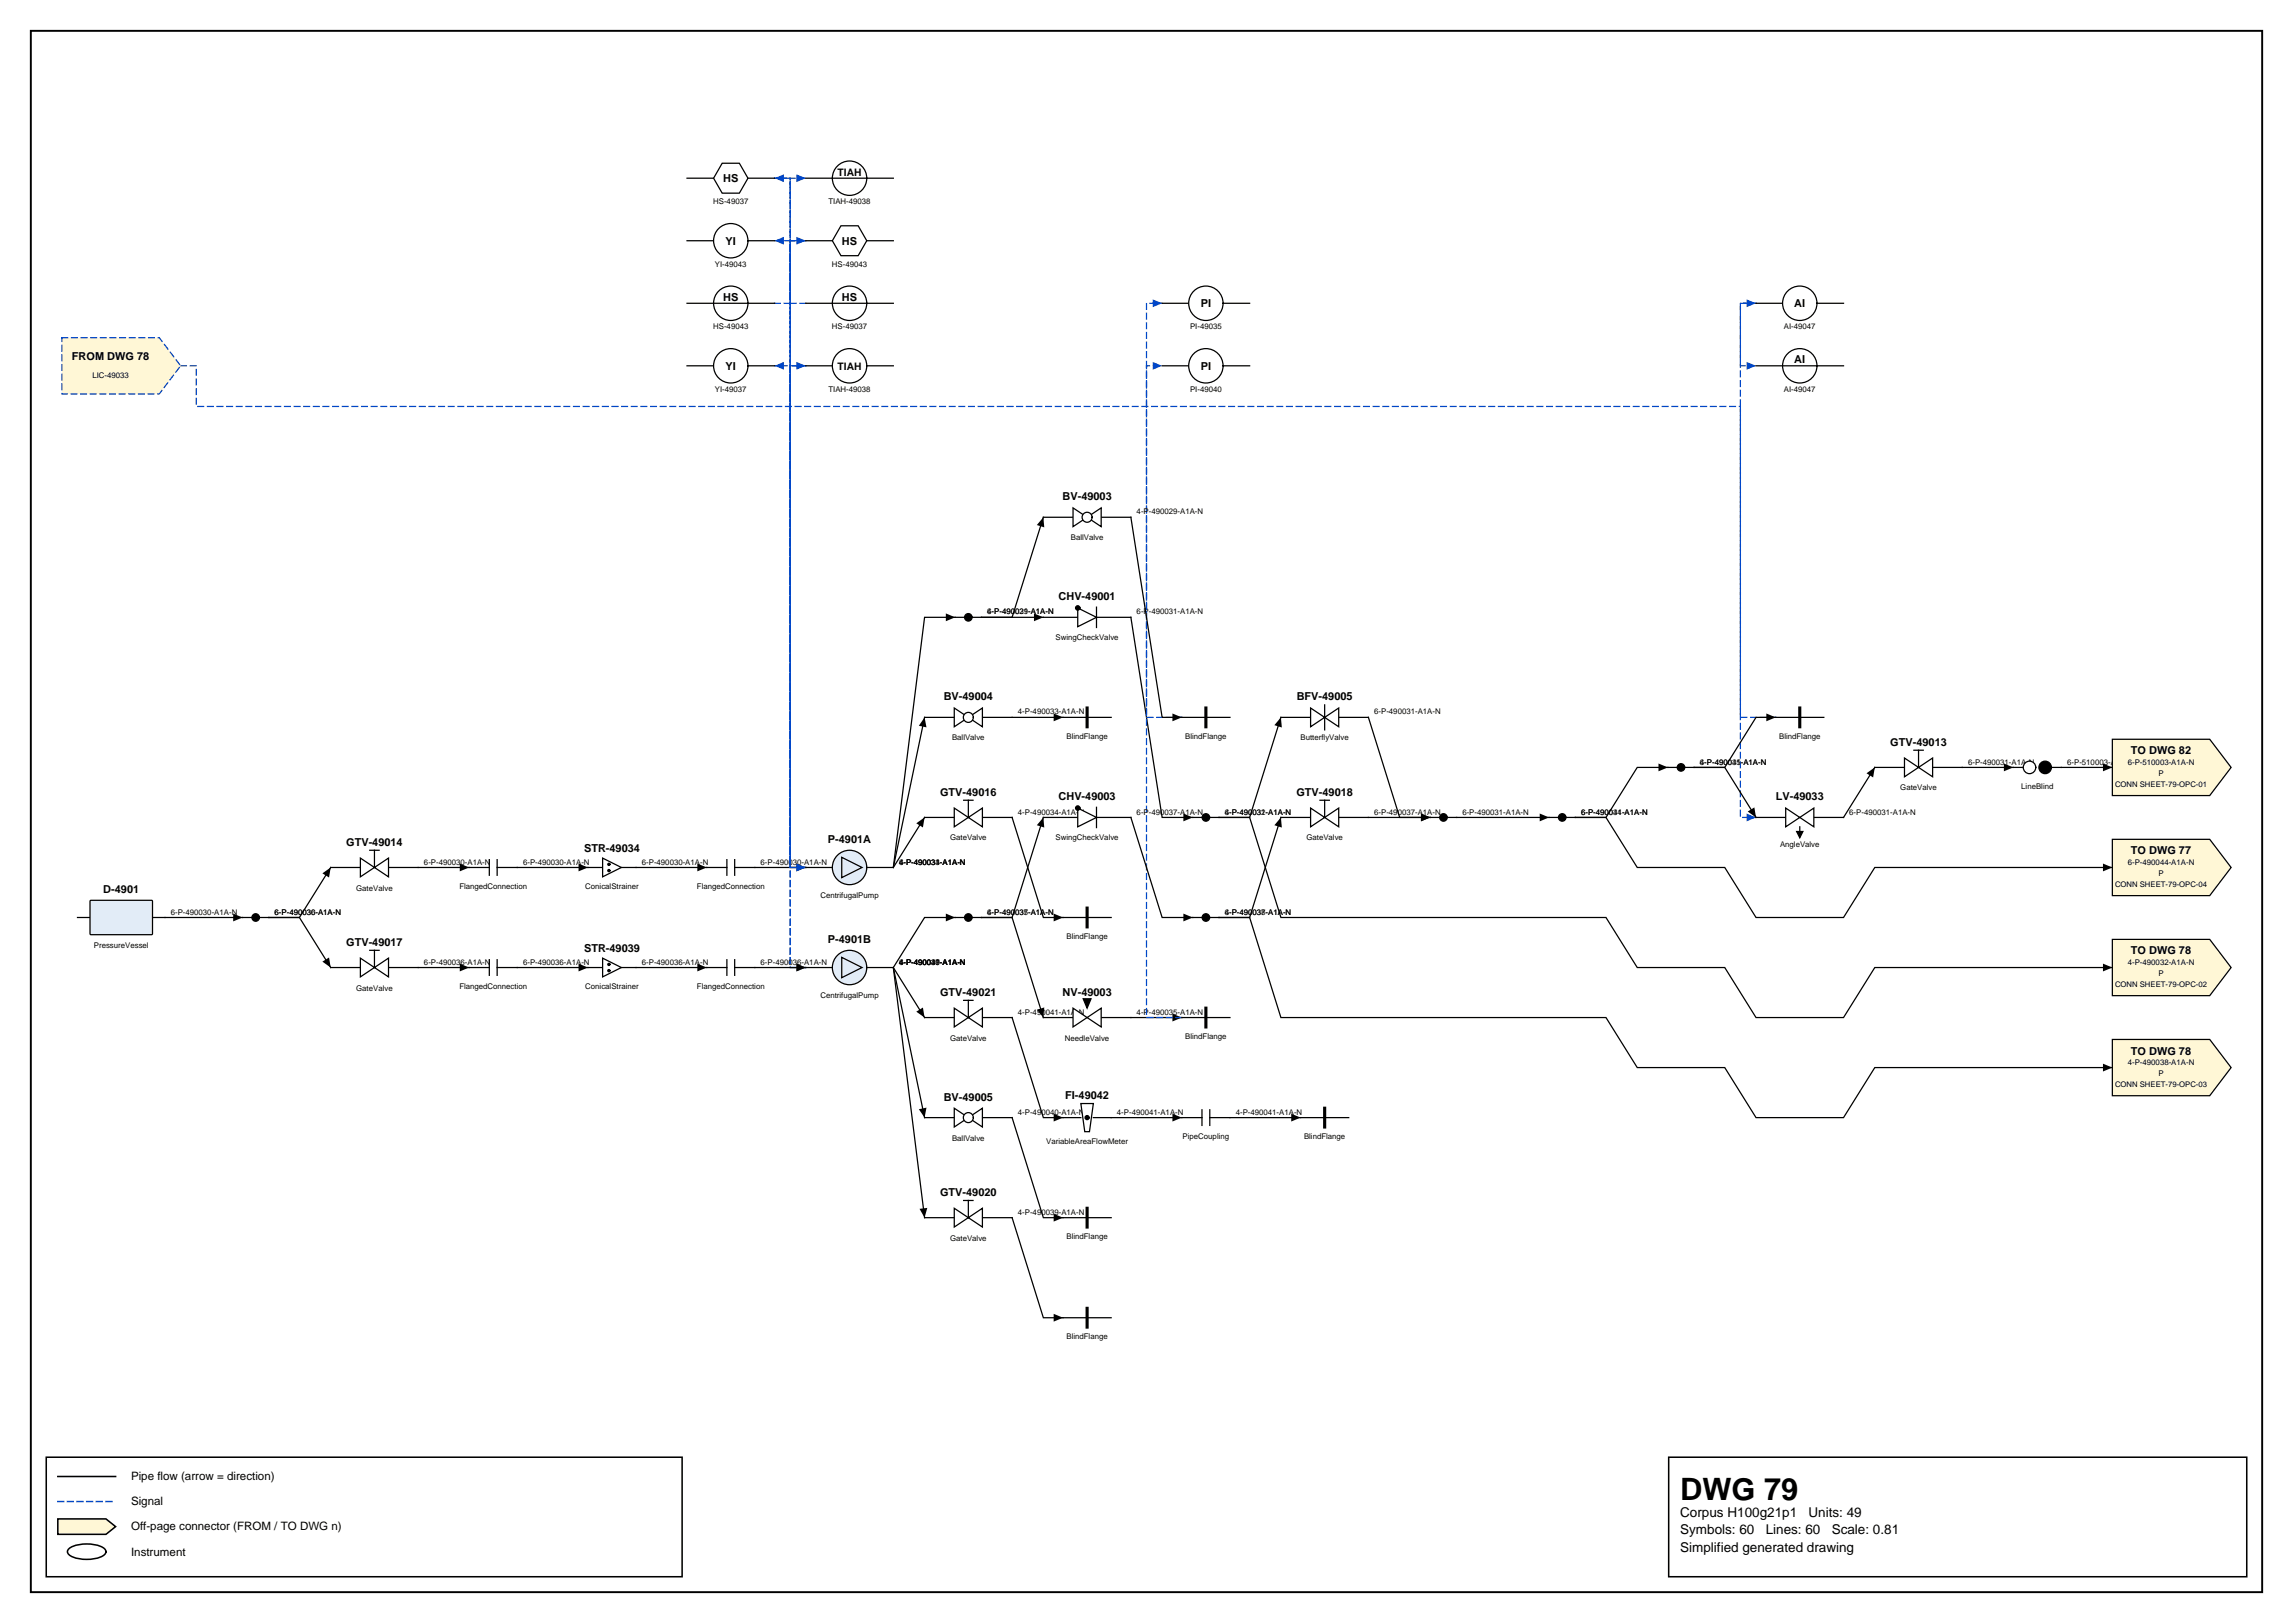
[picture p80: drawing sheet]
<svg xmlns="http://www.w3.org/2000/svg" width="420mm" height="297mm" viewBox="0 0 420 297" stroke-linecap="round" stroke-linejoin="round" font-family="sans-serif">
<defs><g id="words">
<text font-size="5.6" x="307.6" y="274.5">DWG 79</text>
<g font-size="2.5">
<text x="307.6" y="277.6">Corpus H100g21p1</text>
<text x="307.6" y="280.8">Symbols: 60</text>
<text x="323.3" y="280.8">Lines: 60</text>
<text x="331.1" y="277.6">Units: 49</text>
<text x="335.3" y="280.8">Scale: 0.81</text>
<text x="307.6" y="284">Simplified generated drawing</text>
</g>
<g font-size="2.1">
<text x="24" y="270.9">Pipe flow (arrow = direction)</text>
<text x="24" y="275.5">Signal</text>
<text x="24" y="280.1">Off-page connector (FROM / TO DWG n)</text>
<text x="24" y="284.7">Instrument</text>
</g>
<g font-size="2">
<text x="132.4" y="33.3">HS</text>
<text x="132.8" y="44.8">YI</text>
<text x="154.1" y="44.8">HS</text>
<text x="132.4" y="55.1">HS</text>
<text x="154.1" y="55.1">HS</text>
<text x="219.8" y="56.2">PI</text>
<text x="328.5" y="56.2">AI</text>
<text x="13.2" y="65.9">FROM DWG 78</text>
<text x="132.8" y="67.7">YI</text>
<text x="219.8" y="67.7">PI</text>
<text x="328.5" y="66.5">AI</text>
<text x="194.5" y="91.6">BV-49003</text>
<text x="193.8" y="109.9">CHV-49001</text>
<text x="172.8" y="128.2">BV-49004</text>
<text x="237.4" y="128.2">BFV-49005</text>
<text x="346.1" y="136.5">GTV-49013</text>
<text x="390.1" y="138.1">TO DWG 82</text>
<text x="172.1" y="145.6">GTV-49016</text>
<text x="193.8" y="146.5">CHV-49003</text>
<text x="237.3" y="145.6">GTV-49018</text>
<text x="325.1" y="146.5">LV-49033</text>
<text x="63.4" y="154.8">GTV-49014</text>
<text x="106.9" y="155.9">STR-49034</text>
<text x="151.6" y="154.2">P-4901A</text>
<text x="390.1" y="156.4">TO DWG 77</text>
<text x="18.9" y="163.4">D-4901</text>
<text x="63.4" y="173.1">GTV-49017</text>
<text x="151.6" y="172.5">P-4901B</text>
<text x="106.9" y="174.3">STR-49039</text>
<text x="390.1" y="174.7">TO DWG 78</text>
<text x="172.1" y="182.3">GTV-49021</text>
<text x="194.5" y="182.3">NV-49003</text>
<text x="390.1" y="193">TO DWG 78</text>
<text x="172.8" y="201.4">BV-49005</text>
<text x="195" y="201.2">FI-49042</text>
<text x="172.1" y="218.9">GTV-49020</text>
</g>
<g font-size="1.9">
<text x="153.3" y="32.2">TIAH</text>
<text x="153.3" y="67.7">TIAH</text>
</g>
<g font-size="1.4">
<text x="130.6" y="37.3">HS-49037</text>
<text x="151.7" y="37.3">TIAH-49038</text>
<text x="130.9" y="48.8">YI-49043</text>
<text x="152.3" y="48.8">HS-49043</text>
<text x="130.6" y="60.2">HS-49043</text>
<text x="152.3" y="60.2">HS-49037</text>
<text x="217.9" y="60.2">PI-49035</text>
<text x="326.6" y="60.2">AI-49047</text>
<text x="16.9" y="69.2">LIC-49033</text>
<text x="130.9" y="71.7">YI-49037</text>
<text x="151.7" y="71.7">TIAH-49038</text>
<text x="217.9" y="71.7">PI-49040</text>
<text x="326.6" y="71.7">AI-49047</text>
<text x="208.1" y="94.1">4-P-490029-A1A-N</text>
<text x="196" y="98.9">BallValve</text>
<text x="180.7" y="112.5">6-P-490031-A1A-N</text>
<text x="180.7" y="112.5">4-P-490029-A1A-N</text>
<text x="208.1" y="112.5">6-P-490031-A1A-N</text>
<text x="193.3" y="117.2">SwingCheckValve</text>
<text x="186.4" y="130.8">4-P-490033-A1A-N</text>
<text x="251.6" y="130.8">6-P-490031-A1A-N</text>
<text x="174.3" y="135.5">BallValve</text>
<text x="195.3" y="135.2">BlindFlange</text>
<text x="217" y="135.2">BlindFlange</text>
<text x="238.1" y="135.5">ButterflyValve</text>
<text x="325.7" y="135.2">BlindFlange</text>
<text x="311.2" y="139.9">4-P-490045-A1A-N</text>
<text x="311.2" y="139.9">6-P-490031-A1A-N</text>
<text x="360.3" y="139.9">6-P-490031-A1A-N</text>
<text x="378.5" y="139.9">6-P-510003-A1A-N</text>
<text x="389.6" y="139.9">6-P-510003-A1A-N</text>
<text x="395.2" y="142">P</text>
<text x="186.4" y="149.1">4-P-490034-A1A-N</text>
<text x="208.1" y="149.1">6-P-490037-A1A-N</text>
<text x="224.2" y="149.1">6-P-490031-A1A-N</text>
<text x="224.2" y="149.1">4-P-490032-A1A-N</text>
<text x="251.6" y="149.1">6-P-490037-A1A-N</text>
<text x="267.7" y="149.1">6-P-490031-A1A-N</text>
<text x="289.5" y="149.1">6-P-490031-A1A-N</text>
<text x="289.5" y="149.1">6-P-490044-A1A-N</text>
<text x="338.6" y="149.1">6-P-490031-A1A-N</text>
<text x="347.9" y="144.7">GateValve</text>
<text x="370.1" y="144.4">LineBlind</text>
<text x="387.2" y="144">CONN SHEET-79-OPC-01</text>
<text x="173.9" y="153.8">GateValve</text>
<text x="193.3" y="153.8">SwingCheckValve</text>
<text x="239.2" y="153.8">GateValve</text>
<text x="325.9" y="155">AngleValve</text>
<text x="77.6" y="158.2">6-P-490030-A1A-N</text>
<text x="95.8" y="158.2">6-P-490030-A1A-N</text>
<text x="117.5" y="158.2">6-P-490030-A1A-N</text>
<text x="139.3" y="158.2">6-P-490030-A1A-N</text>
<text x="164.6" y="158.2">4-P-490033-A1A-N</text>
<text x="164.6" y="158.2">6-P-490031-A1A-N</text>
<text x="164.6" y="158.2">4-P-490034-A1A-N</text>
<text x="389.6" y="158.2">6-P-490044-A1A-N</text>
<text x="395.2" y="160.3">P</text>
<text x="31.3" y="167.4">6-P-490030-A1A-N</text>
<text x="50.3" y="167.4">6-P-490036-A1A-N</text>
<text x="50.3" y="167.4">6-P-490030-A1A-N</text>
<text x="65.2" y="163">GateValve</text>
<text x="84.1" y="162.7">FlangedConnection</text>
<text x="107.2" y="162.7">ConicalStrainer</text>
<text x="127.6" y="162.7">FlangedConnection</text>
<text x="150.2" y="164.4">CentrifugalPump</text>
<text x="180.7" y="167.4">4-P-490035-A1A-N</text>
<text x="180.7" y="167.4">6-P-490037-A1A-N</text>
<text x="224.2" y="167.4">6-P-490037-A1A-N</text>
<text x="224.2" y="167.4">4-P-490038-A1A-N</text>
<text x="387.2" y="162.4">CONN SHEET-79-OPC-04</text>
<text x="17.2" y="173.6">PressureVessel</text>
<text x="195.3" y="171.8">BlindFlange</text>
<text x="77.6" y="176.5">6-P-490036-A1A-N</text>
<text x="95.8" y="176.5">6-P-490036-A1A-N</text>
<text x="117.5" y="176.5">6-P-490036-A1A-N</text>
<text x="139.3" y="176.5">6-P-490036-A1A-N</text>
<text x="164.6" y="176.5">4-P-490040-A1A-N</text>
<text x="164.6" y="176.5">6-P-490037-A1A-N</text>
<text x="164.6" y="176.5">4-P-490039-A1A-N</text>
<text x="164.6" y="176.5">4-P-490041-A1A-N</text>
<text x="389.6" y="176.5">4-P-490032-A1A-N</text>
<text x="395.2" y="178.6">P</text>
<text x="65.2" y="181.3">GateValve</text>
<text x="84.1" y="181">FlangedConnection</text>
<text x="107.2" y="181">ConicalStrainer</text>
<text x="127.6" y="181">FlangedConnection</text>
<text x="150.2" y="182.7">CentrifugalPump</text>
<text x="186.4" y="185.7">4-P-490041-A1A-N</text>
<text x="208.1" y="185.7">4-P-490035-A1A-N</text>
<text x="387.2" y="180.7">CONN SHEET-79-OPC-02</text>
<text x="173.9" y="190.4">GateValve</text>
<text x="195" y="190.4">NeedleValve</text>
<text x="217" y="190.2">BlindFlange</text>
<text x="389.6" y="194.9">4-P-490038-A1A-N</text>
<text x="395.2" y="196.9">P</text>
<text x="387.2" y="199">CONN SHEET-79-OPC-03</text>
<text x="174.3" y="208.8">BallValve</text>
<text x="186.4" y="204">4-P-490040-A1A-N</text>
<text x="191.6" y="209.3">VariableAreaFlowMeter</text>
<text x="204.5" y="204">4-P-490041-A1A-N</text>
<text x="216.5" y="208.5">PipeCoupling</text>
<text x="226.2" y="204">4-P-490041-A1A-N</text>
<text x="238.7" y="208.5">BlindFlange</text>
<text x="173.9" y="227.1">GateValve</text>
<text x="186.4" y="222.3">4-P-490039-A1A-N</text>
<text x="195.3" y="226.8">BlindFlange</text>
<text x="195.3" y="245.1">BlindFlange</text>
</g>
</g></defs>
<path d="M5.6 5.6h408.6v285.8h-408.6z" fill="none" stroke="#000" stroke-width=".35"/>
<path d="M8.5 266.7h116.4v21.9h-116.4zM10.6 270.2h10.6M305.5 266.7h105.8v21.9h-105.8z" fill="none" stroke="#000" stroke-width=".28"/>
<path d="M10.6 274.8h10.6" fill="none" stroke="#0046c8" stroke-width=".28" stroke-dasharray="1.1 .7"/>
<path d="M10.6 278h8.8l1.8 1.4-1.8 1.4h-8.8z" fill="#fff7d6" stroke="#000" stroke-width=".28"/>
<path d="M12.7 283.4a6.7 6.7 0 0 1 6.3 0 .72 .72 0 0 1 0 1.2 6.7 6.7 0 0 1-6.3 0 .72 .72 0 0 1 0-1.2z" fill="none" stroke="#000" stroke-width=".28"/>
<path d="M185.3 131.3h9.3M94.7 158.8h12.9M225.2 204.5h12.9" fill="none" stroke="#000" stroke-width=".23"/>
<path d="M192.9 130.6l1.7 .7-1.7 .7zM105.9 158l1.7 .8-1.7 .7zM236.4 203.8l1.7 .7-1.7 .8z" fill="#000"/>
<path d="M147.5 67h-2.8v-34.4h2.8" fill="none" stroke="#0046c8" stroke-width=".23" stroke-dasharray="1.1 .7"/>
<path d="M145.8 31.9l1.7 .7-1.7 .7z" fill="#0046c8"/>
<path d="M207 113l5.8 36.6h5.6" fill="none" stroke="#000" stroke-width=".23"/>
<path d="M216.7 148.9l1.7 .7-1.7 .7z" fill="#000"/>
<path d="M325.1 131.3h-6.5v-75.8h2.9" fill="none" stroke="#0046c8" stroke-width=".23" stroke-dasharray="1.1 .7"/>
<path d="M319.8 54.8l1.7 .7-1.7 .7z" fill="#0046c8"/>
<path d="M33.1 67h2.8v7.4h282.7v75.2h2.9" fill="none" stroke="#0046c8" stroke-width=".23" stroke-dasharray="1.1 .7"/>
<path d="M319.8 148.9l1.7 .7-1.7 .7z" fill="#0046c8"/>
<path d="M191 94.7l-5.7 18.3h-5.6h11.3M359.3 140.5h9.3M163.6 177.1l5.7 27.4M163.6 177.1l5.7 45.8M163.6 177.1l5.7 9.1M174.9 167.9h-5.6l-5.7 9.2" fill="none" stroke="#000" stroke-width=".23"/>
<path d="M191 94.7l.2 1.8-1.4-.4zM189.3 112.3l1.7 .7-1.7 .7zM366.9 139.7l1.7 .8-1.7 .7zM173.2 167.2l1.7 .7-1.7 .7zM167.8 185.2l1.2-.8 .3 1.8zM168.2 203l1.4-.3-.3 1.8zM168.3 221.2l1.5-.1-.5 1.8z" fill="#000"/>
<path d="M147.5 177.1h-2.8v-133h-2.9" fill="none" stroke="#0046c8" stroke-width=".23" stroke-dasharray="1.1 .7"/>
<path d="M141.8 44.1l1.7-.8v1.5z" fill="#0046c8"/>
<path d="M250.5 131.3l5.8 18.3h5.6M185.3 149.6l5.7 18.3h3.6M76.6 177.1h9.3" fill="none" stroke="#000" stroke-width=".23"/>
<path d="M260.1 148.9l1.8 .7-1.8 .7zM84.2 176.4l1.7 .7-1.7 .7zM192.9 167.2l1.7 .7-1.7 .7z" fill="#000"/>
<path d="M147.5 55.5h-2.8v-22.9h-2.9" fill="none" stroke="#0046c8" stroke-width=".23" stroke-dasharray="1.1 .7"/>
<path d="M141.8 32.6l1.7-.7v1.4z" fill="#0046c8"/>
<path d="M147.5 44.1h-2.8v133h2.8" fill="none" stroke="#0046c8" stroke-width=".23" stroke-dasharray="1.1 .7"/>
<path d="M145.8 176.4l1.7 .7-1.7 .7z" fill="#0046c8"/>
<path d="M169.3 131.3l-5.7 27.5M60.5 158.8l-5.7 9.1h-5.6h5.6l5.7 9.2M138.2 158.8h9.3M305.4 140.5h-5.7l-5.7 9.1h-5.6h5.6l5.7 9.2h16.1l5.7 9.1h16l5.7-9.1h43.5M94.7 177.1h12.9M207 186.2h9.4M185.3 204.5l5.7 18.4h3.6" fill="none" stroke="#000" stroke-width=".23"/>
<path d="M169.3 131.3l.3 1.8-1.4-.3zM59 159.8l1.5-1-.3 1.8zM145.8 158l1.7 .8-1.7 .7zM303.6 139.7l1.8 .8-1.8 .7zM385 158l1.7 .8-1.7 .7zM59 176l1.2-.8 .3 1.9zM105.9 176.4l1.7 .7-1.7 .7zM214.7 185.5l1.7 .7-1.7 .7zM192.9 222.1l1.7 .8-1.7 .7z" fill="#000"/>
<path d="M147.5 158.8h-2.8v-91.8h2.8" fill="none" stroke="#0046c8" stroke-width=".23" stroke-dasharray="1.1 .7"/>
<path d="M145.8 66.2l1.7 .8-1.7 .7z" fill="#0046c8"/>
<path d="M174.9 113h-5.6l-5.7 45.8 5.7-9.2" fill="none" stroke="#000" stroke-width=".23"/>
<path d="M173.2 112.3l1.7 .7-1.7 .7zM167.8 150.7l1.5-1.1-.3 1.8z" fill="#000"/>
<path d="M147.5 158.8h-2.8v-91.8h-2.9" fill="none" stroke="#0046c8" stroke-width=".23" stroke-dasharray="1.1 .7"/>
<path d="M141.8 67l1.7-.8v1.5z" fill="#0046c8"/>
<path d="M191 149.6l-5.7 18.3h-5.6h5.6l5.7 18.3" fill="none" stroke="#000" stroke-width=".23"/>
<path d="M191 149.6l.2 1.9-1.4-.5zM189.8 184.8l1.4-.4-.2 1.8z" fill="#000"/>
<path d="M216.4 186.2h-6.5v-119.2h2.9" fill="none" stroke="#0046c8" stroke-width=".23" stroke-dasharray="1.1 .7"/>
<path d="M211 66.2l1.8 .8-1.8 .7z" fill="#0046c8"/>
<path d="M234.5 131.3l-5.7 18.3h-5.6h5.6l5.7 18.3h59.5l5.7 9.2h16.1l5.7 9.1h16l5.7-9.1h43.5M325.1 131.3h-3.6l-5.7 9.2h-5.6h5.6l5.7 9.1M207 149.6l5.8 18.3h5.6M377.4 140.5h9.3M185.3 186.2l5.7 18.3h3.6M185.3 222.9l5.7 18.3h3.6" fill="none" stroke="#000" stroke-width=".23"/>
<path d="M234.5 131.3l.2 1.8-1.4-.4zM323.4 130.6l1.7 .7-1.7 .7zM320 148.5l1.2-.7 .3 1.8zM385 139.7l1.7 .8-1.7 .7zM216.7 167.2l1.7 .7-1.7 .7zM385 176.4l1.7 .7-1.7 .7zM192.9 203.8l1.7 .7-1.7 .8zM192.9 240.5l1.7 .7-1.7 .7z" fill="#000"/>
<path d="M216.4 131.3h-6.5v-75.8h2.9" fill="none" stroke="#0046c8" stroke-width=".23" stroke-dasharray="1.1 .7"/>
<path d="M211 54.8l1.8 .7-1.8 .7z" fill="#0046c8"/>
<path d="M250.5 149.6h11.4M266.7 149.6h16.9M30.2 167.9h14.2M116.5 177.1h12.9" fill="none" stroke="#000" stroke-width=".23"/>
<path d="M260.1 148.9l1.8 .7-1.8 .7zM281.9 148.9l1.7 .7-1.7 .7zM42.7 167.2l1.7 .7-1.7 .7zM127.7 176.4l1.7 .7-1.7 .7z" fill="#000"/>
<path d="M141.8 55.5h2.9v-11.4h2.8" fill="none" stroke="#0046c8" stroke-width=".23" stroke-dasharray="1.1 .7"/>
<path d="M145.8 43.3l1.7 .8-1.7 .7z" fill="#0046c8"/>
<path d="M76.6 158.8h9.3M343.2 140.5l-5.7 9.1" fill="none" stroke="#000" stroke-width=".23"/>
<path d="M84.2 158l1.7 .8-1.7 .7zM341.7 141.5l1.5-1-.3 1.8z" fill="#000"/>
<path d="M141.8 32.6h2.9v126.2h2.8" fill="none" stroke="#0046c8" stroke-width=".23" stroke-dasharray="1.1 .7"/>
<path d="M145.8 158l1.7 .8-1.7 .7z" fill="#0046c8"/>
<path d="M207 94.7l5.8 36.6h3.6M116.5 158.8h12.9M234.5 149.6l-5.7 18.3h-5.6h5.6l5.7 18.3h59.5l5.7 9.2h16.1l5.7 9.1h16l5.7-9.1h43.5M203.4 204.5h13" fill="none" stroke="#000" stroke-width=".23"/>
<path d="M214.7 130.6l1.7 .7-1.7 .7zM127.7 158l1.7 .8-1.7 .7zM234.5 149.6l.2 1.9-1.4-.5zM385 194.7l1.7 .7-1.7 .7zM214.7 203.8l1.7 .7-1.7 .8z" fill="#000"/>
<path d="M321.5 55.5h-2.9v11.5h2.9" fill="none" stroke="#0046c8" stroke-width=".23" stroke-dasharray="1.1 .7"/>
<path d="M319.8 66.2l1.7 .8-1.7 .7z" fill="#0046c8"/>
<path d="M169.3 131.3h5.4M179.9 131.3h5.4M85.9 158.8h3.7M89.6 157.3v2.9M91 158.8h3.7M91 157.3v2.9M138.2 177.1h9.3M216.4 204.5h3.7M220.1 203.1v2.9M221.5 204.5h3.7M221.5 203.1v2.9" fill="none" stroke="#000" stroke-width=".23"/>
<path d="M145.8 176.4l1.7 .7-1.7 .7z" fill="#000"/>
<g fill="#fff" stroke="#000" stroke-width=".23">
<path d="M174.7 129.6l5.2 3.4v-3.4l-5.2 3.4z"/>
<circle cx="177.3" cy="131.3" r=".92"/>
</g>
<path d="M147.5 67h4.9M158.7 67h4.9" fill="none" stroke="#000" stroke-width=".23"/>
<circle cx="155.5" cy="67" r="3.1" fill="#fff" stroke="#000" stroke-width=".23"/>
<path d="M191 113h6.3M200.7 113h6.3" fill="none" stroke="#000" stroke-width=".23"/>
<path d="M197.3 111.3l3.4 1.7-3.4 1.7z" fill="#fff" stroke="#000" stroke-width=".23"/>
<path d="M200.7 111.1v3.7M325.1 131.3h8.8" fill="none" stroke="#000" stroke-width=".23"/>
<circle cx="197.3" cy="111.3" r=".4" fill="#000" stroke="#000" stroke-width=".23"/>
<path d="M329.5 129.6v3.4" fill="none" stroke="#000" stroke-width=".57"/>
<path d="M11.3 61.8h17.9l3.9 5.2-3.9 5.1h-17.9z" fill="#fff7d6" stroke="#0046c8" stroke-width=".23" stroke-dasharray="1.1 .7"/>
<path d="M174.9 113h4.8M343.2 140.5h5.5M353.8 140.5h5.5" fill="none" stroke="#000" stroke-width=".23"/>
<circle cx="177.3" cy="113" r=".69" fill="#000" stroke="#000" stroke-width=".23"/>
<path d="M348.7 138.7l5.1 3.5v-3.5l-5.1 3.5z" fill="#fff" stroke="#000" stroke-width=".23"/>
<path d="M321.5 67h4.9M332.7 67h4.8M350.4 137.3h1.7M351.3 137.3v3.2" fill="none" stroke="#000" stroke-width=".23"/>
<circle cx="329.5" cy="66.9" r="3.1" fill="#fff" stroke="#000" stroke-width=".23"/>
<path d="M326.4 67h6.3M147.5 177.1h4.9M158.7 177.1h4.9" fill="none" stroke="#000" stroke-width=".23"/>
<circle cx="155.5" cy="177.1" r="3.1" fill="#e2ecf7" stroke="#000" stroke-width=".23"/>
<path d="M169.3 149.6h5.4M179.9 149.6h5.4M154.1 175.2l3.7 1.9-3.7 1.8z" fill="none" stroke="#000" stroke-width=".23"/>
<path d="M174.7 147.9l5.2 3.4v-3.4l-5.2 3.4z" fill="#fff" stroke="#000" stroke-width=".23"/>
<path d="M176.4 146.5h1.7M177.3 146.5v3.1M60.5 177.1h5.5M71.1 177.1h5.5" fill="none" stroke="#000" stroke-width=".23"/>
<path d="M66 175.4l5.1 3.4v-3.4l-5.1 3.4z" fill="#fff" stroke="#000" stroke-width=".23"/>
<path d="M234.5 131.3h5.4M245.1 131.3h5.4M67.7 173.9h1.7M68.6 173.9v3.2" fill="none" stroke="#000" stroke-width=".23"/>
<path d="M239.9 129.6l5.2 3.4v-3.4l-5.2 3.4z" fill="#fff" stroke="#000" stroke-width=".23"/>
<path d="M147.5 55.5h4.9M158.7 55.5h4.9M242.5 129v4.6" fill="none" stroke="#000" stroke-width=".23"/>
<circle cx="155.5" cy="55.5" r="3.1" fill="#fff" stroke="#000" stroke-width=".23"/>
<path d="M147.5 44.1h4.9M152.4 55.5h6.3M158.7 44.1h4.9" fill="none" stroke="#000" stroke-width=".23"/>
<path d="M154 41.3h3.1l1.6 2.8-1.6 2.7h-3.1l-1.6-2.7z" fill="#fff" stroke="#000" stroke-width=".23"/>
<path d="M386.7 135.3h17.9l3.9 5.2-3.9 5.1h-17.9z" fill="#fff7d6" stroke="#000" stroke-width=".23"/>
<path d="M191 186.2h5.5M201.6 186.2h5.4" fill="none" stroke="#000" stroke-width=".23"/>
<path d="M196.5 184.5l5.1 3.4v-3.4l-5.1 3.4z" fill="#fff" stroke="#000" stroke-width=".23"/>
<path d="M198.3 182.8h1.4l-.7 1.7z" fill="#000" stroke="#000" stroke-width=".23"/>
<path d="M169.3 204.5h5.4M179.9 204.5h5.4" fill="none" stroke="#000" stroke-width=".23"/>
<g fill="#fff" stroke="#000" stroke-width=".23">
<path d="M174.7 202.8l5.2 3.5v-3.5l-5.2 3.5z"/>
<circle cx="177.3" cy="204.5" r=".92"/>
</g>
<path d="M129.4 158.8h3.7M133.1 157.3v2.9M134.5 158.8h3.7M134.5 157.3v2.9M147.5 158.8h4.9M158.7 158.8h4.9M283.6 149.6h4.8M44.4 167.9h4.8M85.9 177.1h3.7M89.6 175.6v2.9M91 177.1h3.7M91 175.6v2.9" fill="none" stroke="#000" stroke-width=".23"/>
<g fill="#000" stroke="#000" stroke-width=".23">
<circle cx="286" cy="149.6" r=".69"/>
<circle cx="46.8" cy="167.9" r=".69"/>
</g>
<circle cx="155.5" cy="158.8" r="3.1" fill="#e2ecf7" stroke="#000" stroke-width=".23"/>
<path d="M147.5 32.6h4.9M158.7 32.6h4.9M154.1 156.9l3.7 1.9-3.7 1.8zM174.9 167.9h4.8" fill="none" stroke="#000" stroke-width=".23"/>
<circle cx="177.3" cy="167.9" r=".69" fill="#000" stroke="#000" stroke-width=".23"/>
<circle cx="155.5" cy="32.6" r="3.1" fill="#fff" stroke="#000" stroke-width=".23"/>
<path d="M152.4 32.6h6.3M125.8 67h4.8M136.9 67h4.9" fill="none" stroke="#000" stroke-width=".23"/>
<circle cx="133.8" cy="66.9" r="3.1" fill="#fff" stroke="#000" stroke-width=".23"/>
<path d="M216.4 186.2h8.8M169.3 222.9h5.4M179.9 222.9h5.4" fill="none" stroke="#000" stroke-width=".23"/>
<path d="M220.8 184.5v3.4" fill="none" stroke="#000" stroke-width=".57"/>
<path d="M174.7 221.1l5.2 3.5v-3.5l-5.2 3.5z" fill="#fff" stroke="#000" stroke-width=".23"/>
<path d="M368.6 140.5h1.8M375.6 140.5h1.8M176.4 219.7h1.7M177.3 219.7v3.2" fill="none" stroke="#000" stroke-width=".23"/>
<circle cx="371.6" cy="140.4" r="1.14" fill="#fff" stroke="#000" stroke-width=".23"/>
<circle cx="374.4" cy="140.4" r="1.15" fill="#000" stroke="#000" stroke-width=".23"/>
<path d="M191 149.6h6.3M200.7 149.6h6.3" fill="none" stroke="#000" stroke-width=".23"/>
<path d="M197.3 147.9l3.4 1.7-3.4 1.7z" fill="#fff" stroke="#000" stroke-width=".23"/>
<path d="M194.6 131.3h8.8M200.7 147.7v3.8M218.4 149.6h4.8M169.3 186.2h5.4M179.9 186.2h5.4" fill="none" stroke="#000" stroke-width=".23"/>
<g fill="#000" stroke="#000" stroke-width=".23">
<circle cx="197.3" cy="147.9" r=".4"/>
<circle cx="220.8" cy="149.6" r=".69"/>
</g>
<path d="M199 129.6v3.4" fill="none" stroke="#000" stroke-width=".57"/>
<path d="M174.7 184.5l5.2 3.4v-3.4l-5.2 3.4z" fill="#fff" stroke="#000" stroke-width=".23"/>
<path d="M216.4 131.3h8.8M305.4 140.5h4.8M107.6 177.1h2.7M113.8 177.1h2.7M176.4 183.1h1.7M177.3 183.1v3.1" fill="none" stroke="#000" stroke-width=".23"/>
<circle cx="307.8" cy="140.5" r=".69" fill="#000" stroke="#000" stroke-width=".23"/>
<path d="M220.8 129.6v3.4" fill="none" stroke="#000" stroke-width=".57"/>
<path d="M110.3 175.4l3.5 1.7-3.5 1.7z" fill="#fff" stroke="#000" stroke-width=".23"/>
<g fill="#000" stroke="#000" stroke-width=".23">
<circle cx="264.3" cy="149.6" r=".69"/>
<circle cx="111.5" cy="177.6" r=".2"/>
<circle cx="111.5" cy="176.5" r=".2"/>
</g>
<path d="M261.9 149.6h4.8M14.2 167.9h2.3M27.9 167.9h2.3" fill="none" stroke="#000" stroke-width=".23"/>
<path d="M16.5 164.8h11.4v6.2h-11.4z" fill="#e2ecf7" stroke="#000" stroke-width=".23"/>
<path d="M234.5 149.6h5.4M245.1 149.6h5.4" fill="none" stroke="#000" stroke-width=".23"/>
<path d="M239.9 147.9l5.2 3.4v-3.4l-5.2 3.4z" fill="#fff" stroke="#000" stroke-width=".23"/>
<path d="M241.7 146.5h1.7M242.5 146.5v3.1M194.6 167.9h8.8" fill="none" stroke="#000" stroke-width=".23"/>
<path d="M199 166.2v3.4" fill="none" stroke="#000" stroke-width=".57"/>
<path d="M386.7 171.9h17.9l3.9 5.2-3.9 5.1h-17.9z" fill="#fff7d6" stroke="#000" stroke-width=".23"/>
<path d="M125.8 55.5h4.8M136.9 55.5h4.9" fill="none" stroke="#000" stroke-width=".23"/>
<circle cx="133.8" cy="55.5" r="3.1" fill="#fff" stroke="#000" stroke-width=".23"/>
<path d="M130.6 55.5h6.3" fill="none" stroke="#000" stroke-width=".23"/>
<path d="M386.7 153.6h17.9l3.9 5.2-3.9 5.1h-17.9z" fill="#fff7d6" stroke="#000" stroke-width=".23"/>
<path d="M321.5 149.6h5.4M332.1 149.6h5.4" fill="none" stroke="#000" stroke-width=".23"/>
<path d="M326.9 147.9l5.2 3.4v-3.4l-5.2 3.4z" fill="#fff" stroke="#000" stroke-width=".23"/>
<path d="M125.8 44.1h4.8M136.9 44.1h4.9M329.5 151.3v1.2" fill="none" stroke="#000" stroke-width=".23"/>
<path d="M328.9 152.2h1.2l-.6 1.1z" fill="#000" stroke="#000" stroke-width=".23"/>
<circle cx="133.8" cy="44.1" r="3.1" fill="#fff" stroke="#000" stroke-width=".23"/>
<path d="M60.5 158.8h5.5M71.1 158.8h5.5" fill="none" stroke="#000" stroke-width=".23"/>
<path d="M66 157l5.1 3.5v-3.5l-5.1 3.5z" fill="#fff" stroke="#000" stroke-width=".23"/>
<path d="M212.8 67h4.8M223.9 67h4.9M67.7 155.6h1.7M68.6 155.6v3.2" fill="none" stroke="#000" stroke-width=".23"/>
<circle cx="220.8" cy="66.9" r="3.1" fill="#fff" stroke="#000" stroke-width=".23"/>
<path d="M386.7 190.2h17.9l3.9 5.2-3.9 5.1h-17.9z" fill="#fff7d6" stroke="#000" stroke-width=".23"/>
<path d="M125.8 32.6h4.8M136.9 32.6h4.9M238.1 204.5h8.8" fill="none" stroke="#000" stroke-width=".23"/>
<path d="M242.5 202.8v3.5" fill="none" stroke="#000" stroke-width=".57"/>
<path d="M132.2 29.9h3.2l1.5 2.7-1.5 2.8h-3.2l-1.6-2.8z" fill="#fff" stroke="#000" stroke-width=".23"/>
<path d="M107.6 158.8h2.7M113.8 158.8h2.7" fill="none" stroke="#000" stroke-width=".23"/>
<path d="M110.3 157l3.5 1.8-3.5 1.7z" fill="#fff" stroke="#000" stroke-width=".23"/>
<g fill="#000" stroke="#000" stroke-width=".23">
<circle cx="111.5" cy="159.3" r=".2"/>
<circle cx="111.5" cy="158.2" r=".2"/>
<circle cx="220.8" cy="167.9" r=".69"/>
</g>
<path d="M191 94.7h5.5M201.6 94.7h5.4M218.4 167.9h4.8M194.6 222.9h8.8M194.6 241.2h8.8" fill="none" stroke="#000" stroke-width=".23"/>
<path d="M199 221.1v3.5M199 239.5v3.4" fill="none" stroke="#000" stroke-width=".57"/>
<g fill="#fff" stroke="#000" stroke-width=".23">
<path d="M196.5 93l5.1 3.4v-3.4l-5.1 3.4z"/>
<circle cx="199" cy="94.7" r=".92"/>
</g>
<path d="M194.6 204.5h3.3M200.2 204.5h3.2" fill="none" stroke="#000" stroke-width=".23"/>
<path d="M197.9 202h2.3l-.7 5.1h-.9z" fill="#fff" stroke="#000" stroke-width=".23"/>
<circle cx="199" cy="204.5" r=".37" fill="#000" stroke="#000" stroke-width=".23"/>
<path d="M321.5 55.5h4.9M332.7 55.5h4.8" fill="none" stroke="#000" stroke-width=".23"/>
<circle cx="329.5" cy="55.5" r="3.1" fill="#fff" stroke="#000" stroke-width=".23"/>
<path d="M212.8 55.5h4.8M223.9 55.5h4.9M129.4 177.1h3.7M133.1 175.6v2.9M134.5 177.1h3.7M134.5 175.6v2.9" fill="none" stroke="#000" stroke-width=".23"/>
<circle cx="220.8" cy="55.5" r="3.1" fill="#fff" stroke="#000" stroke-width=".23"/>
<use href="#words"/>
</svg>
